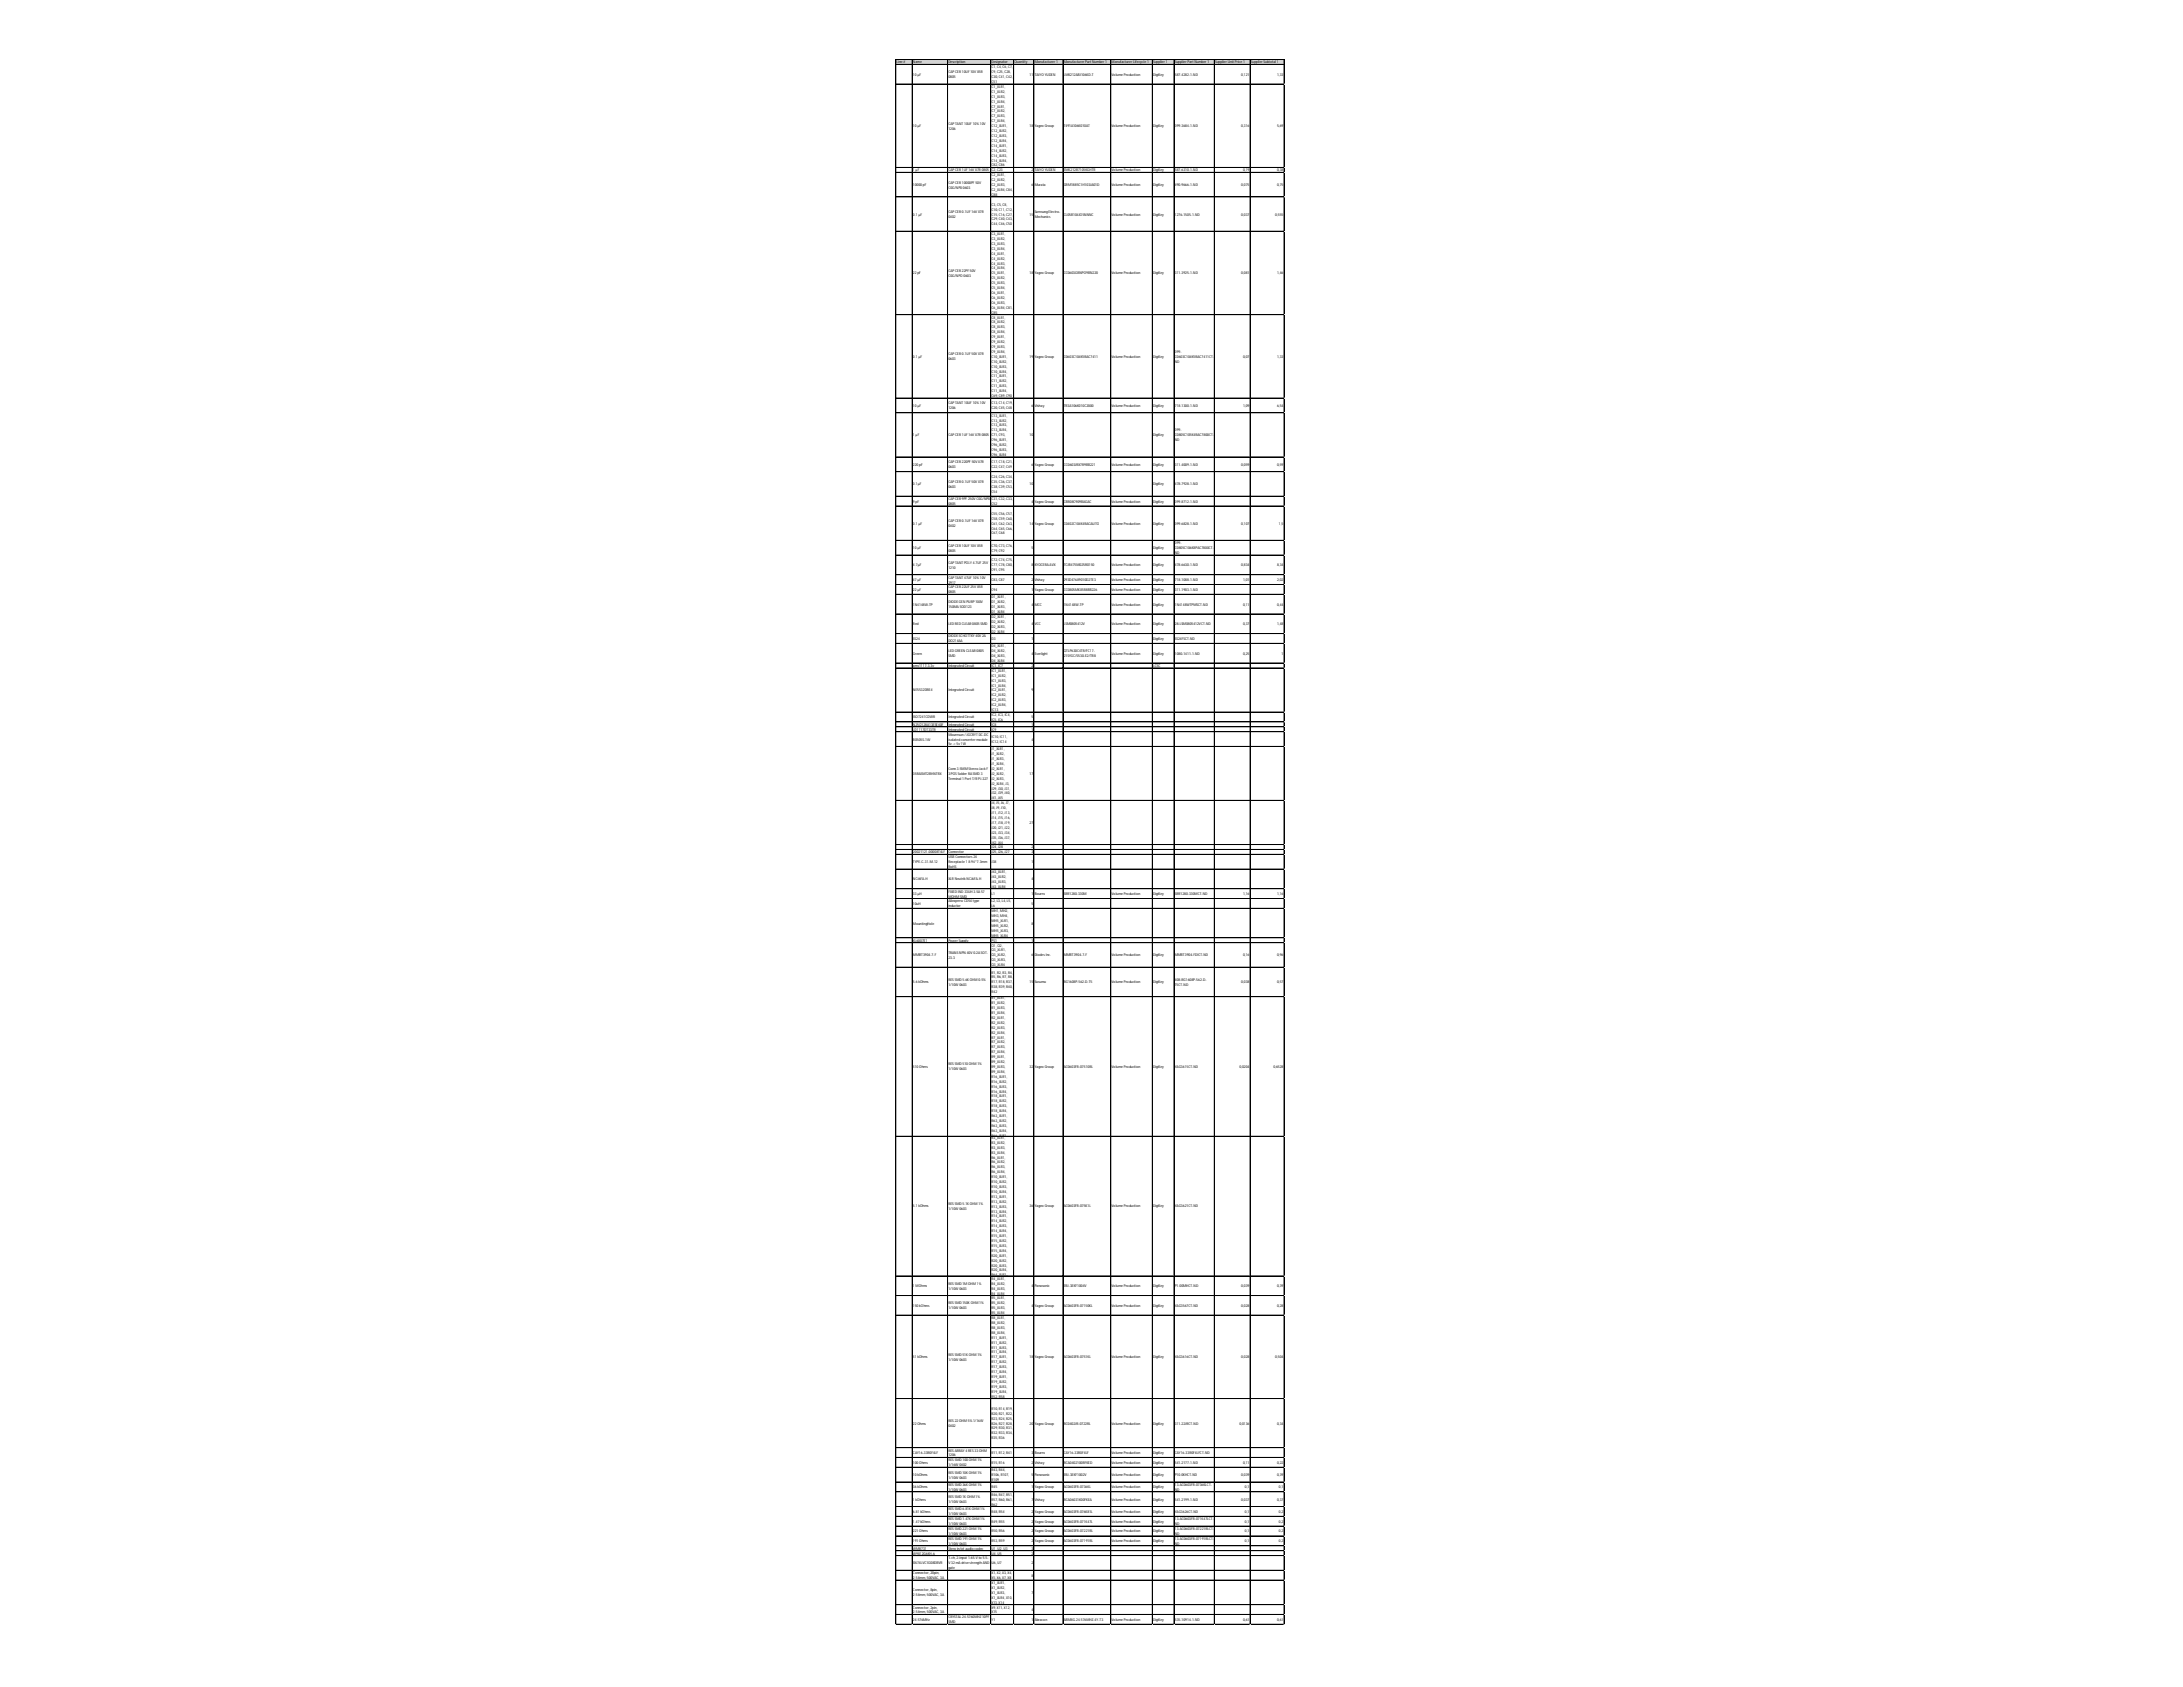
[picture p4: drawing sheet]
<svg xmlns="http://www.w3.org/2000/svg" width="279mm" height="216mm" viewBox="0 0 279 216" stroke-linecap="round" stroke-linejoin="round" font-family="sans-serif">
<defs><g id="words">
<g font-size=".5">
<text x="114.8" y="8.1">Line #</text>
<text x="116.9" y="8.1">Name</text>
<text x="116.9" y="9.7">10µF</text>
<text x="121.4" y="8.1">Description</text>
<text x="121.4" y="9.4">CAPCER 10UF 10V X5R</text>
<text x="121.4" y="10">0805</text>
<text x="126.9" y="8.1">Designator</text>
<text x="126.9" y="8.7">C1, C4, C6, C7,</text>
<text x="126.9" y="9.4">C9, C25, C28,</text>
<text x="126.9" y="10">C30, C41, C42,</text>
<text x="126.9" y="10.6">C51</text>
<text x="126.9" y="11.3">C1_XLR1,</text>
<text x="126.9" y="11.9">C1_XLR2,</text>
<text x="129.8" y="8.1">Quantity</text>
<text x="131.8" y="9.7">11</text>
<text x="132.4" y="8.1">Manufacturer1</text>
<text x="132.4" y="9.7">TAIYO YUDEN</text>
<text x="136.1" y="8.1">ManufacturerPart Number1</text>
<text x="136.1" y="9.7">LMK212ABJ106KD-T</text>
<text x="142.3" y="8.1">Manufacturer Lifecycle 1</text>
<text x="142.3" y="9.7">Volume Production</text>
<text x="147.6" y="8.1">Supplier1</text>
<text x="147.6" y="9.7">DigiKey</text>
<text x="150.4" y="8.1">SupplierPart Number1</text>
<text x="150.4" y="9.7">587-4282-1-ND</text>
<text x="155.5" y="8.1">Supplier Unit Price 1</text>
<text x="158.9" y="9.7">0,121</text>
<text x="160.1" y="8.1">SupplierSubtotal 1</text>
<text x="163.5" y="9.7">1,33</text>
<text x="116.9" y="16.3">10µF</text>
<text x="121.4" y="16">CAPTANT 10UF 10% 10V</text>
<text x="121.4" y="16.6">1206</text>
<text x="126.9" y="12.5">C1_XLR3,</text>
<text x="126.9" y="13.1">C1_XLR4,</text>
<text x="126.9" y="13.8">C7_XLR1,</text>
<text x="126.9" y="14.4">C7_XLR2,</text>
<text x="126.9" y="15">C7_XLR3,</text>
<text x="126.9" y="15.7">C7_XLR4,</text>
<text x="126.9" y="16.3">C12_XLR1,</text>
<text x="126.9" y="16.9">C12_XLR2,</text>
<text x="126.9" y="17.5">C12_XLR3,</text>
<text x="131.8" y="16.3">18</text>
<text x="132.4" y="16.3">Yageo Group</text>
<text x="136.1" y="16.3">T491A106K010AT</text>
<text x="142.3" y="16.3">Volume Production</text>
<text x="147.6" y="16.3">DigiKey</text>
<text x="150.4" y="16.3">399-3684-1-ND</text>
<text x="158.9" y="16.3">0,316</text>
<text x="163.5" y="16.3">5,69</text>
<text x="116.9" y="21.9">1 µF</text>
<text x="116.9" y="23.8">10000 pF</text>
<text x="121.4" y="21.9">CAPCER 1UF 16V X7R0805</text>
<text x="121.4" y="23.5">CAPCER 10000PF 50V</text>
<text x="126.9" y="18.2">C12_XLR4,</text>
<text x="126.9" y="18.8">C14_XLR1,</text>
<text x="126.9" y="19.4">C14_XLR2,</text>
<text x="126.9" y="20">C14_XLR3,</text>
<text x="126.9" y="20.7">C14_XLR4,</text>
<text x="126.9" y="21.3">C82, C86</text>
<text x="126.9" y="21.9">C2, C23</text>
<text x="126.9" y="22.6">C2_XLR1,</text>
<text x="126.9" y="23.2">C2_XLR2,</text>
<text x="126.9" y="23.8">C2_XLR3,</text>
<text x="132" y="21.9">2</text>
<text x="132" y="23.8">6</text>
<text x="132.4" y="21.9">TAIYO YUDEN</text>
<text x="132.4" y="23.8">Murata</text>
<text x="136.1" y="21.9">EMK212B7105KGHTR</text>
<text x="136.1" y="23.8">GRM1885C1H103JA01D</text>
<text x="142.3" y="21.9">Volume Production</text>
<text x="142.3" y="23.8">Volume Production</text>
<text x="147.6" y="21.9">DigiKey</text>
<text x="147.6" y="23.8">DigiKey</text>
<text x="150.4" y="21.9">587-6310-1-ND</text>
<text x="150.4" y="23.8">490-9666-1-ND</text>
<text x="158.9" y="23.8">0,075</text>
<text x="159.1" y="21.9">0,19</text>
<text x="163.5" y="21.9">0,38</text>
<text x="163.5" y="23.8">0,75</text>
<text x="116.9" y="27.6">0.1 µF</text>
<text x="121.4" y="24.1">C0G/NP0 0603</text>
<text x="121.4" y="27.3">CAPCER 0.1UF 16V X7R</text>
<text x="121.4" y="27.9">0402</text>
<text x="126.9" y="24.4">C2_XLR4, C84,</text>
<text x="126.9" y="25.1">C88</text>
<text x="126.9" y="26.3">C3, C5, C8,</text>
<text x="126.9" y="27">C10, C11, C12,</text>
<text x="126.9" y="27.6">C15, C16, C27,</text>
<text x="126.9" y="28.2">C29, C40, C43,</text>
<text x="126.9" y="28.8">C44, C46, C50</text>
<text x="131.8" y="27.6">15</text>
<text x="132.4" y="27.3">SamsungElectro-</text>
<text x="132.4" y="27.9">Mechanics</text>
<text x="136.1" y="27.6">CL05B104JO5NNNC</text>
<text x="142.3" y="27.6">Volume Production</text>
<text x="147.6" y="27.6">DigiKey</text>
<text x="150.4" y="27.6">1276-1505-1-ND</text>
<text x="158.9" y="27.6">0,037</text>
<text x="163.2" y="27.6">0,555</text>
<text x="116.9" y="35.1">22 pF</text>
<text x="121.4" y="34.8">CAPCER 22PF 50V</text>
<text x="121.4" y="35.4">C0G/NPO 0603</text>
<text x="126.9" y="30.1">C3_XLR1,</text>
<text x="126.9" y="30.7">C3_XLR2,</text>
<text x="126.9" y="31.3">C3_XLR3,</text>
<text x="126.9" y="32">C3_XLR4,</text>
<text x="126.9" y="32.6">C4_XLR1,</text>
<text x="126.9" y="33.2">C4_XLR2,</text>
<text x="126.9" y="33.9">C4_XLR3,</text>
<text x="126.9" y="34.5">C4_XLR4,</text>
<text x="126.9" y="35.1">C5_XLR1,</text>
<text x="126.9" y="35.7">C5_XLR2,</text>
<text x="131.8" y="35.1">18</text>
<text x="132.4" y="35.1">Yageo Group</text>
<text x="136.1" y="35.1">CC0603GRNPO9BN220</text>
<text x="142.3" y="35.1">Volume Production</text>
<text x="147.6" y="35.1">DigiKey</text>
<text x="150.4" y="35.1">311-3925-1-ND</text>
<text x="158.9" y="35.1">0,081</text>
<text x="163.5" y="35.1">1,46</text>
<text x="126.9" y="36.4">C5_XLR3,</text>
<text x="126.9" y="37">C5_XLR4,</text>
<text x="126.9" y="37.6">C6_XLR1,</text>
<text x="126.9" y="38.3">C6_XLR2,</text>
<text x="126.9" y="38.9">C6_XLR3,</text>
<text x="126.9" y="39.5">C6_XLR4, C81,</text>
<text x="126.9" y="40.1">C85</text>
<text x="126.9" y="40.8">C8_XLR1,</text>
<text x="126.9" y="41.4">C8_XLR2,</text>
<text x="116.9" y="45.8">0.1 µF</text>
<text x="121.4" y="45.5">CAPCER 0.1UF 50V X7R</text>
<text x="121.4" y="46.1">0603</text>
<text x="126.9" y="42">C8_XLR3,</text>
<text x="126.9" y="42.7">C8_XLR4,</text>
<text x="126.9" y="43.3">C9_XLR1,</text>
<text x="126.9" y="43.9">C9_XLR2,</text>
<text x="126.9" y="44.5">C9_XLR3,</text>
<text x="126.9" y="45.2">C9_XLR4,</text>
<text x="126.9" y="45.8">C10_XLR1,</text>
<text x="126.9" y="46.4">C10_XLR2,</text>
<text x="126.9" y="47">C10_XLR3,</text>
<text x="126.9" y="47.7">C10_XLR4,</text>
<text x="131.8" y="45.8">19</text>
<text x="132.4" y="45.8">Yageo Group</text>
<text x="136.1" y="45.8">C0603C104K5RAC7411</text>
<text x="142.3" y="45.8">Volume Production</text>
<text x="147.6" y="45.8">DigiKey</text>
<text x="150.4" y="45.2">399-</text>
<text x="150.4" y="45.8">C0603C104K5RAC7411CT-</text>
<text x="150.4" y="46.4">ND</text>
<text x="159.1" y="45.8">0,07</text>
<text x="163.5" y="45.8">1,33</text>
<text x="116.9" y="52.1">10µF</text>
<text x="121.4" y="51.8">CAPTANT 10UF 10% 10V</text>
<text x="121.4" y="52.4">1206</text>
<text x="126.9" y="48.3">C11_XLR1,</text>
<text x="126.9" y="48.9">C11_XLR2,</text>
<text x="126.9" y="49.6">C11_XLR3,</text>
<text x="126.9" y="50.2">C11_XLR4,</text>
<text x="126.9" y="50.8">C69, C89, C90</text>
<text x="126.9" y="51.8">C13, C14, C19,</text>
<text x="126.9" y="52.4">C20, C45, C48</text>
<text x="126.9" y="53.3">C13_XLR1,</text>
<text x="126.9" y="54">C13_XLR2,</text>
<text x="132" y="52.1">6</text>
<text x="132.4" y="52.1">Vishay</text>
<text x="136.1" y="52.1">TR3A106K010C2000</text>
<text x="142.3" y="52.1">Volume Production</text>
<text x="147.6" y="52.1">DigiKey</text>
<text x="150.4" y="52.1">718-1300-1-ND</text>
<text x="159.1" y="52.1">1,09</text>
<text x="163.5" y="52.1">6,54</text>
<text x="116.9" y="55.8">1 µF</text>
<text x="116.9" y="59.6">220 pF</text>
<text x="121.4" y="55.8">CAPCER 1UF 16V X7R0805</text>
<text x="121.4" y="59.3">CAPCER 220PF 50V X7R</text>
<text x="121.4" y="59.9">0603</text>
<text x="126.9" y="54.6">C13_XLR3,</text>
<text x="126.9" y="55.2">C13_XLR4,</text>
<text x="126.9" y="55.8">C71, C93,</text>
<text x="126.9" y="56.5">C96_XLR1,</text>
<text x="126.9" y="57.1">C96_XLR2,</text>
<text x="126.9" y="57.7">C96_XLR3,</text>
<text x="126.9" y="58.3">C96_XLR4</text>
<text x="126.9" y="59.3">C17, C18, C21,</text>
<text x="126.9" y="59.9">C22, C47, C49</text>
<text x="131.8" y="55.8">10</text>
<text x="132" y="59.6">6</text>
<text x="132.4" y="59.6">Yageo Group</text>
<text x="136.1" y="59.6">CC0603JRX7R9BB221</text>
<text x="142.3" y="59.6">Volume Production</text>
<text x="147.6" y="55.8">DigiKey</text>
<text x="147.6" y="59.6">DigiKey</text>
<text x="150.4" y="55.2">399-</text>
<text x="150.4" y="55.8">C0805C105K4RAC7800CT-</text>
<text x="150.4" y="56.5">ND</text>
<text x="150.4" y="59.6">311-4009-1-ND</text>
<text x="158.9" y="59.6">0,059</text>
<text x="163.5" y="59.6">0,59</text>
<text x="116.9" y="62.1">0.1µF</text>
<text x="116.9" y="64.3">9 pF</text>
<text x="121.4" y="61.8">CAPCER 0.1UF 50V X7R</text>
<text x="121.4" y="62.4">0603</text>
<text x="121.4" y="64">CAPCER 9PF 250V C0G/NP0</text>
<text x="121.4" y="64.6">0805</text>
<text x="126.9" y="61.2">C24, C26, C34,</text>
<text x="126.9" y="61.8">C35, C36, C37,</text>
<text x="126.9" y="62.4">C38, C39, C53,</text>
<text x="126.9" y="63.1">C54</text>
<text x="126.9" y="64">C31, C32, C33,</text>
<text x="126.9" y="64.6">C52</text>
<text x="126.9" y="65.9">C55, C56, C57,</text>
<text x="131.8" y="62.1">10</text>
<text x="132" y="64.3">4</text>
<text x="132.4" y="64.3">Yageo Group</text>
<text x="136.1" y="64.3">CBR08C909BAGAC</text>
<text x="142.3" y="64.3">Volume Production</text>
<text x="147.6" y="62.1">DigiKey</text>
<text x="147.6" y="64.3">DigiKey</text>
<text x="150.4" y="62.1">478-7928-1-ND</text>
<text x="150.4" y="64.3">399-8712-1-ND</text>
<text x="116.9" y="67.1">0.1 µF</text>
<text x="116.9" y="70.3">10µF</text>
<text x="121.4" y="66.8">CAPCER 0.1UF 16V X7R</text>
<text x="121.4" y="67.5">0402</text>
<text x="121.4" y="70">CAPCER 10UF 10V X5R</text>
<text x="121.4" y="70.6">0805</text>
<text x="126.9" y="66.5">C58, C59, C60,</text>
<text x="126.9" y="67.1">C61, C62, C63,</text>
<text x="126.9" y="67.8">C64, C65, C66,</text>
<text x="126.9" y="68.4">C67, C68</text>
<text x="126.9" y="70">C70, C73, C76,</text>
<text x="126.9" y="70.6">C79, C92</text>
<text x="126.9" y="71.9">C72, C74, C75,</text>
<text x="131.8" y="67.1">14</text>
<text x="132" y="70.3">5</text>
<text x="132.4" y="67.1">Yageo Group</text>
<text x="136.1" y="67.1">C0402C104K4RACAUTO</text>
<text x="142.3" y="67.1">Volume Production</text>
<text x="147.6" y="67.1">DigiKey</text>
<text x="147.6" y="70.3">DigiKey</text>
<text x="150.4" y="67.1">399-6828-1-ND</text>
<text x="150.4" y="69.7">399-</text>
<text x="150.4" y="70.3">C0805C106K8PAC7800CT-</text>
<text x="150.4" y="70.9">ND</text>
<text x="158.9" y="67.1">0,107</text>
<text x="163.7" y="67.1">1,5</text>
<text x="116.9" y="72.5">4.7µF</text>
<text x="116.9" y="74.4">47 µF</text>
<text x="116.9" y="75.6">22µF</text>
<text x="116.9" y="77.5">1N4148W-TP</text>
<text x="121.4" y="72.2">CAPTANT POLY 4.7UF 25V</text>
<text x="121.4" y="72.8">1210</text>
<text x="121.4" y="74">CAPTANT 47UF 10% 10V</text>
<text x="121.4" y="74.7">2917</text>
<text x="121.4" y="75.3">CAPCER 22UF 25V X5R</text>
<text x="121.4" y="75.9">0805</text>
<text x="121.4" y="77.2">DIODE GEN PURP100V</text>
<text x="121.4" y="77.8">150MA SOD123</text>
<text x="126.9" y="72.5">C77, C78, C80,</text>
<text x="126.9" y="73.1">C91, C95</text>
<text x="126.9" y="74.4">C83, C87</text>
<text x="126.9" y="75.6">C94</text>
<text x="126.9" y="76.6">D1_XLR1,</text>
<text x="126.9" y="77.2">D1_XLR2,</text>
<text x="126.9" y="77.8">D1_XLR3,</text>
<text x="132" y="72.5">8</text>
<text x="132" y="74.4">2</text>
<text x="132" y="75.6">1</text>
<text x="132" y="77.5">4</text>
<text x="132.4" y="72.5">KYOCERA AVX</text>
<text x="132.4" y="74.4">Vishay</text>
<text x="132.4" y="75.6">Yageo Group</text>
<text x="132.4" y="77.5">MCC</text>
<text x="136.1" y="72.5">TCJB475M025R0150</text>
<text x="136.1" y="74.4">293D476X9010D2TE3</text>
<text x="136.1" y="75.6">CC0805MKX5R8BB226</text>
<text x="136.1" y="77.5">1N4148W-TP</text>
<text x="142.3" y="72.5">Volume Production</text>
<text x="142.3" y="74.4">Volume Production</text>
<text x="142.3" y="75.6">Volume Production</text>
<text x="142.3" y="77.5">Volume Production</text>
<text x="147.6" y="72.5">DigiKey</text>
<text x="147.6" y="74.4">DigiKey</text>
<text x="147.6" y="75.6">DigiKey</text>
<text x="147.6" y="77.5">DigiKey</text>
<text x="150.4" y="72.5">478-6630-1-ND</text>
<text x="150.4" y="74.4">718-1088-1-ND</text>
<text x="150.4" y="75.6">311-1903-1-ND</text>
<text x="150.4" y="77.5">1N4148WTPMSCT-ND</text>
<text x="158.9" y="72.5">0,834</text>
<text x="159.1" y="74.4">1,01</text>
<text x="159.1" y="77.5">0,11</text>
<text x="163.5" y="72.5">8,34</text>
<text x="163.5" y="74.4">2,02</text>
<text x="163.5" y="77.5">0,44</text>
<text x="116.9" y="80">Red</text>
<text x="116.9" y="81.9">SS24</text>
<text x="116.9" y="83.8">Green</text>
<text x="121.4" y="80">LED RED CLEAR 0805 SMD</text>
<text x="121.4" y="81.6">DIODE SCHOTTKY 40V 2A</text>
<text x="121.4" y="82.2">DO214AA</text>
<text x="121.4" y="83.5">LED GREEN CLEAR 0805</text>
<text x="126.9" y="78.4">D1_XLR4</text>
<text x="126.9" y="79.1">D2_XLR1,</text>
<text x="126.9" y="79.7">D2_XLR2,</text>
<text x="126.9" y="80.3">D2_XLR3,</text>
<text x="126.9" y="81">D2_XLR4</text>
<text x="126.9" y="81.9">D3</text>
<text x="126.9" y="82.8">D4_XLR1,</text>
<text x="126.9" y="83.5">D4_XLR2,</text>
<text x="132" y="80">4</text>
<text x="132" y="81.9">1</text>
<text x="132" y="83.8">4</text>
<text x="132.4" y="80">VCC</text>
<text x="132.4" y="83.8">Everlight</text>
<text x="136.1" y="80">LSM0805412V</text>
<text x="136.1" y="83.5">QTLP630C4TR/FC17-</text>
<text x="142.3" y="80">Volume Production</text>
<text x="142.3" y="83.8">Volume Production</text>
<text x="147.6" y="80">DigiKey</text>
<text x="147.6" y="81.9">DigiKey</text>
<text x="147.6" y="83.8">DigiKey</text>
<text x="150.4" y="80">28-LSM0805412VCT-ND</text>
<text x="150.4" y="81.9">SS24FSCT-ND</text>
<text x="150.4" y="83.8">1080-1411-1-ND</text>
<text x="159.1" y="80">0,37</text>
<text x="159.1" y="83.8">0,25</text>
<text x="163.5" y="80">1,48</text>
<text x="164" y="83.8">1</text>
<text x="116.9" y="85.4">ams1117-3.3v</text>
<text x="116.9" y="88.5">NE5532DRE4</text>
<text x="121.4" y="84.1">SMD</text>
<text x="121.4" y="85.4">Integrated Circuit</text>
<text x="121.4" y="88.5">Integrated Circuit</text>
<text x="126.9" y="84.1">D4_XLR3,</text>
<text x="126.9" y="84.7">D4_XLR4</text>
<text x="126.9" y="85.4">IC1, IC7</text>
<text x="126.9" y="86">IC1_XLR1,</text>
<text x="126.9" y="86.6">IC1_XLR2,</text>
<text x="126.9" y="87.2">IC1_XLR3,</text>
<text x="126.9" y="87.9">IC1_XLR4,</text>
<text x="126.9" y="88.5">IC2_XLR1,</text>
<text x="126.9" y="89.1">IC2_XLR2,</text>
<text x="126.9" y="89.7">IC2_XLR3,</text>
<text x="132" y="85.4">2</text>
<text x="132" y="88.5">9</text>
<text x="136.1" y="84.1">21SYGC/S530-E2/TR8</text>
<text x="147.6" y="85.4">LCSC</text>
<text x="116.9" y="91.9">ISO7241CDWR</text>
<text x="116.9" y="92.9">N25Q128A13ESE40F</text>
<text x="116.9" y="93.5">LD1117DT33TR</text>
<text x="116.9" y="94.8">B0505S-1W</text>
<text x="121.4" y="91.9">Integrated Circuit</text>
<text x="121.4" y="92.9">Integrated Circuit</text>
<text x="121.4" y="93.5">Integrated Circuit</text>
<text x="121.4" y="94.1">Mournsun / JGCRYT DC-DC</text>
<text x="121.4" y="94.8">isolated convertermodule</text>
<text x="121.4" y="95.4">5v -&gt; 5v 1W</text>
<text x="126.9" y="90.4">IC2_XLR4,</text>
<text x="126.9" y="91">IC13</text>
<text x="126.9" y="91.6">IC2, IC3, IC4,</text>
<text x="126.9" y="92.3">IC5, IC6</text>
<text x="126.9" y="92.9">IC8</text>
<text x="126.9" y="93.5">IC9</text>
<text x="126.9" y="94.5">IC10, IC11,</text>
<text x="126.9" y="95.1">IC12, IC14</text>
<text x="132" y="91.9">5</text>
<text x="132" y="92.9">1</text>
<text x="132" y="93.5">1</text>
<text x="132" y="94.8">4</text>
<text x="116.9" y="99.2">35RASMT2BHNTRX</text>
<text x="121.4" y="98.5">Conn 3.5MM Stereo JackF</text>
<text x="121.4" y="99.2">3 POSSolderRA SMD 3</text>
<text x="121.4" y="99.8">Terminal 1 Port T/R PJ-327</text>
<text x="126.9" y="96">J1_XLR1,</text>
<text x="126.9" y="96.7">J1_XLR2,</text>
<text x="126.9" y="97.3">J1_XLR3,</text>
<text x="126.9" y="97.9">J1_XLR4,</text>
<text x="126.9" y="98.5">J2_XLR1,</text>
<text x="126.9" y="99.2">J2_XLR2,</text>
<text x="126.9" y="99.8">J2_XLR3,</text>
<text x="126.9" y="100.4">J2_XLR4, J3,</text>
<text x="126.9" y="101">J29, J30, J31,</text>
<text x="126.9" y="101.7">J32, J39, J40,</text>
<text x="131.8" y="99.2">17</text>
<text x="126.9" y="102.3">J41, J45</text>
<text x="126.9" y="102.9">J4, J5, J6, J7,</text>
<text x="126.9" y="103.6">J8, J9, J10,</text>
<text x="126.9" y="104.2">J11, J12, J13,</text>
<text x="126.9" y="104.8">J14, J15, J16,</text>
<text x="126.9" y="105.4">J17, J18, J19,</text>
<text x="126.9" y="106.1">J20, J21, J22,</text>
<text x="126.9" y="106.7">J23, J33, J34,</text>
<text x="126.9" y="107.3">J35, J36, J37,</text>
<text x="126.9" y="108">J42, J44</text>
<text x="131.8" y="105.4">27</text>
<text x="116.9" y="109.2">20021121-00008T4LF</text>
<text x="116.9" y="110.5">TYPE-C-31-M-12</text>
<text x="116.9" y="112.7">NCJ6FA-H</text>
<text x="121.4" y="109.2">Connector</text>
<text x="121.4" y="109.8">USB Connectors 24</text>
<text x="121.4" y="110.5">Receptacle 1 8.94*7.3mm</text>
<text x="121.4" y="111.1">RoHS</text>
<text x="121.4" y="112.7">XLR NeutrikNCJ6FA-H</text>
<text x="126.9" y="108.6">J24, J28</text>
<text x="126.9" y="109.2">J25, J26, J27</text>
<text x="126.9" y="110.5">J38</text>
<text x="126.9" y="111.7">J43_XLR1,</text>
<text x="126.9" y="112.4">J43_XLR2,</text>
<text x="126.9" y="113">J43_XLR3,</text>
<text x="126.9" y="113.6">J43_XLR4</text>
<text x="132" y="108.6">2</text>
<text x="132" y="109.2">3</text>
<text x="132" y="110.5">1</text>
<text x="132" y="112.7">4</text>
<text x="116.9" y="114.5">33µH</text>
<text x="116.9" y="115.8">10uH</text>
<text x="116.9" y="118.3">MountingHole</text>
<text x="121.4" y="114.2">FIXED IND 33UH 3.5A 57</text>
<text x="121.4" y="114.9">MOHM SMD</text>
<text x="121.4" y="115.5">Aliexpress CD54 type</text>
<text x="121.4" y="116.1">inductor</text>
<text x="126.9" y="114.5">L1</text>
<text x="126.9" y="115.5">L2, L3, L4, L5,</text>
<text x="126.9" y="116.1">L6</text>
<text x="126.9" y="116.7">MH1, MH2,</text>
<text x="126.9" y="117.4">MH3, MH4,</text>
<text x="126.9" y="118">MH5_XLR1,</text>
<text x="126.9" y="118.6">MH5_XLR2,</text>
<text x="126.9" y="119.3">MH5_XLR3,</text>
<text x="126.9" y="119.9">MH5_XLR4</text>
<text x="132" y="114.5">1</text>
<text x="132" y="115.8">5</text>
<text x="132" y="118.3">8</text>
<text x="132.4" y="114.5">Bourns</text>
<text x="136.1" y="114.5">SRR1280-330M</text>
<text x="142.3" y="114.5">Volume Production</text>
<text x="147.6" y="114.5">DigiKey</text>
<text x="150.4" y="114.5">SRR1280-330MCT-ND</text>
<text x="159.1" y="114.5">1,16</text>
<text x="163.5" y="114.5">1,16</text>
<text x="116.9" y="120.5">XL6007E1</text>
<text x="116.9" y="122.4">MMBT3904-7-F</text>
<text x="116.9" y="125.9">5.6 kOhms</text>
<text x="121.4" y="120.5">PowerSupply</text>
<text x="121.4" y="122.1">TRANSNPN 40V 0.2A SOT-</text>
<text x="121.4" y="122.7">23-3</text>
<text x="121.4" y="125.5">RESSMD 5.6KOHM 0.5%</text>
<text x="126.9" y="120.5">PS1</text>
<text x="126.9" y="121.1">Q1, Q2,</text>
<text x="126.9" y="121.8">Q3_XLR1,</text>
<text x="126.9" y="122.4">Q3_XLR2,</text>
<text x="126.9" y="123">Q3_XLR3,</text>
<text x="126.9" y="123.7">Q3_XLR4</text>
<text x="126.9" y="124.6">R1, R2, R3, R4,</text>
<text x="126.9" y="125.2">R5, R6, R7, R8,</text>
<text x="126.9" y="125.9">R17, R18, R37,</text>
<text x="131.8" y="125.9">15</text>
<text x="132" y="120.5">1</text>
<text x="132" y="122.4">6</text>
<text x="132.4" y="122.4">Diodes Inc.</text>
<text x="132.4" y="125.9">Susumu</text>
<text x="136.1" y="122.4">MMBT3904-7-F</text>
<text x="136.1" y="125.9">RG1608P-562-D-T5</text>
<text x="142.3" y="122.4">Volume Production</text>
<text x="142.3" y="125.9">Volume Production</text>
<text x="147.6" y="122.4">DigiKey</text>
<text x="147.6" y="125.9">DigiKey</text>
<text x="150.4" y="122.4">MMBT3904-FDICT-ND</text>
<text x="150.4" y="125.5">408-RG1608P-562-D-</text>
<text x="158.9" y="125.9">0,038</text>
<text x="159.1" y="122.4">0,16</text>
<text x="163.5" y="122.4">0,96</text>
<text x="163.5" y="125.9">0,57</text>
<text x="121.4" y="126.2">1/10W 0603</text>
<text x="126.9" y="126.5">R38, R39, R40,</text>
<text x="126.9" y="127.1">R42</text>
<text x="126.9" y="127.9">R1_XLR1,</text>
<text x="126.9" y="128.5">R1_XLR2,</text>
<text x="126.9" y="129.1">R1_XLR3,</text>
<text x="126.9" y="129.8">R1_XLR4,</text>
<text x="126.9" y="130.4">R2_XLR1,</text>
<text x="126.9" y="131">R2_XLR2,</text>
<text x="126.9" y="131.7">R2_XLR3,</text>
<text x="150.4" y="126.2">T5CT-ND</text>
<text x="116.9" y="136.7">510 Ohms</text>
<text x="121.4" y="136.3">RESSMD 510 OHM 1%</text>
<text x="121.4" y="137">1/10W 0603</text>
<text x="126.9" y="132.3">R2_XLR4,</text>
<text x="126.9" y="132.9">R7_XLR1,</text>
<text x="126.9" y="133.5">R7_XLR2,</text>
<text x="126.9" y="134.2">R7_XLR3,</text>
<text x="126.9" y="134.8">R7_XLR4,</text>
<text x="126.9" y="135.4">R9_XLR1,</text>
<text x="126.9" y="136.1">R9_XLR2,</text>
<text x="126.9" y="136.7">R9_XLR3,</text>
<text x="126.9" y="137.3">R9_XLR4,</text>
<text x="126.9" y="137.9">R16_XLR1,</text>
<text x="131.8" y="136.7">32</text>
<text x="132.4" y="136.7">Yageo Group</text>
<text x="136.1" y="136.7">AC0603FR-07510RL</text>
<text x="142.3" y="136.7">Volume Production</text>
<text x="147.6" y="136.7">DigiKey</text>
<text x="150.4" y="136.7">YAG3615CT-ND</text>
<text x="158.6" y="136.7">0,0204</text>
<text x="163" y="136.7">0,6528</text>
<text x="126.9" y="138.6">R16_XLR2,</text>
<text x="126.9" y="139.2">R16_XLR3,</text>
<text x="126.9" y="139.8">R16_XLR4,</text>
<text x="126.9" y="140.5">R18_XLR1,</text>
<text x="126.9" y="141.1">R18_XLR2,</text>
<text x="126.9" y="141.7">R18_XLR3,</text>
<text x="126.9" y="142.3">R18_XLR4,</text>
<text x="126.9" y="143">R63_XLR1,</text>
<text x="126.9" y="143.6">R63_XLR2,</text>
<text x="126.9" y="144.2">R63_XLR3,</text>
<text x="126.9" y="144.8">R63_XLR4,</text>
<text x="126.9" y="145.5">R66_XLR1,</text>
<text x="126.9" y="145.8">R3_XLR1,</text>
<text x="126.9" y="146.4">R3_XLR2,</text>
<text x="126.9" y="147">R3_XLR3,</text>
<text x="126.9" y="147.6">R3_XLR4,</text>
<text x="126.9" y="148.3">R6_XLR1,</text>
<text x="126.9" y="148.9">R6_XLR2,</text>
<text x="126.9" y="149.5">R6_XLR3,</text>
<text x="116.9" y="154.5">5.1 kOhms</text>
<text x="121.4" y="154.2">RESSMD 5.1KOHM 1%</text>
<text x="121.4" y="154.8">1/10W 0603</text>
<text x="126.9" y="150.2">R6_XLR4,</text>
<text x="126.9" y="150.8">R10_XLR1,</text>
<text x="126.9" y="151.4">R10_XLR2,</text>
<text x="126.9" y="152">R10_XLR3,</text>
<text x="126.9" y="152.7">R10_XLR4,</text>
<text x="126.9" y="153.3">R13_XLR1,</text>
<text x="126.9" y="153.9">R13_XLR2,</text>
<text x="126.9" y="154.6">R13_XLR3,</text>
<text x="126.9" y="155.2">R13_XLR4,</text>
<text x="126.9" y="155.8">R14_XLR1,</text>
<text x="131.8" y="154.5">36</text>
<text x="132.4" y="154.5">Yageo Group</text>
<text x="136.1" y="154.5">AC0603FR-075K1L</text>
<text x="142.3" y="154.5">Volume Production</text>
<text x="147.6" y="154.5">DigiKey</text>
<text x="150.4" y="154.5">YAG3621CT-ND</text>
<text x="126.9" y="156.4">R14_XLR2,</text>
<text x="126.9" y="157.1">R14_XLR3,</text>
<text x="126.9" y="157.7">R14_XLR4,</text>
<text x="126.9" y="158.3">R15_XLR1,</text>
<text x="126.9" y="158.9">R15_XLR2,</text>
<text x="126.9" y="159.6">R15_XLR3,</text>
<text x="126.9" y="160.2">R15_XLR4,</text>
<text x="126.9" y="160.8">R20_XLR1,</text>
<text x="126.9" y="161.5">R20_XLR2,</text>
<text x="116.9" y="164.7">1 MOhms</text>
<text x="116.9" y="167.2">150 kOhms</text>
<text x="121.4" y="164.4">RESSMD 1M OHM 1%</text>
<text x="121.4" y="165">1/10W 0603</text>
<text x="121.4" y="166.9">RESSMD 150KOHM 1%</text>
<text x="121.4" y="167.6">1/10W 0603</text>
<text x="126.9" y="162.1">R20_XLR3,</text>
<text x="126.9" y="162.7">R20_XLR4,</text>
<text x="126.9" y="163.3">R64_XLR1,</text>
<text x="126.9" y="163.8">R4_XLR1,</text>
<text x="126.9" y="164.4">R4_XLR2,</text>
<text x="126.9" y="165">R4_XLR3,</text>
<text x="126.9" y="165.7">R4_XLR4</text>
<text x="126.9" y="166.3">R5_XLR1,</text>
<text x="126.9" y="166.9">R5_XLR2,</text>
<text x="126.9" y="167.6">R5_XLR3,</text>
<text x="132" y="164.7">4</text>
<text x="132" y="167.2">4</text>
<text x="132.4" y="164.7">Panasonic</text>
<text x="132.4" y="167.2">Yageo Group</text>
<text x="136.1" y="164.7">ERJ-3EKF1004V</text>
<text x="136.1" y="167.2">AC0603FR-07150KL</text>
<text x="142.3" y="164.7">Volume Production</text>
<text x="142.3" y="167.2">Volume Production</text>
<text x="147.6" y="164.7">DigiKey</text>
<text x="147.6" y="167.2">DigiKey</text>
<text x="150.4" y="164.7">P1.00MHCT-ND</text>
<text x="150.4" y="167.2">YAG3567CT-ND</text>
<text x="158.9" y="164.7">0,039</text>
<text x="158.9" y="167.2">0,028</text>
<text x="163.5" y="164.7">0,39</text>
<text x="163.5" y="167.2">0,28</text>
<text x="116.9" y="173.8">51 kOhms</text>
<text x="121.4" y="173.5">RESSMD 51KOHM 1%</text>
<text x="126.9" y="168.2">R5_XLR4</text>
<text x="126.9" y="168.8">R8_XLR1,</text>
<text x="126.9" y="169.4">R8_XLR2,</text>
<text x="126.9" y="170.1">R8_XLR3,</text>
<text x="126.9" y="170.7">R8_XLR4,</text>
<text x="126.9" y="171.3">R11_XLR1,</text>
<text x="126.9" y="172">R11_XLR2,</text>
<text x="126.9" y="172.6">R11_XLR3,</text>
<text x="126.9" y="173.2">R11_XLR4,</text>
<text x="126.9" y="173.8">R17_XLR1,</text>
<text x="131.8" y="173.8">18</text>
<text x="132.4" y="173.8">Yageo Group</text>
<text x="136.1" y="173.8">AC0603FR-0751KL</text>
<text x="142.3" y="173.8">Volume Production</text>
<text x="147.6" y="173.8">DigiKey</text>
<text x="150.4" y="173.8">YAG3616CT-ND</text>
<text x="158.9" y="173.8">0,028</text>
<text x="163.2" y="173.8">0,504</text>
<text x="121.4" y="174.1">1/10W 0603</text>
<text x="126.9" y="174.5">R17_XLR2,</text>
<text x="126.9" y="175.1">R17_XLR3,</text>
<text x="126.9" y="175.7">R17_XLR4,</text>
<text x="126.9" y="176.3">R19_XLR1,</text>
<text x="126.9" y="177">R19_XLR2,</text>
<text x="126.9" y="177.6">R19_XLR3,</text>
<text x="126.9" y="178.2">R19_XLR4,</text>
<text x="126.9" y="178.9">R52, R58</text>
<text x="116.9" y="182.3">22 Ohms</text>
<text x="121.4" y="182">RES22 OHM 5% 1/16W</text>
<text x="121.4" y="182.6">0402</text>
<text x="121.4" y="185.8">RESARRAY 4 RES33 OHM</text>
<text x="126.9" y="180.4">R10, R14, R19,</text>
<text x="126.9" y="181.1">R20, R21, R22,</text>
<text x="126.9" y="181.7">R23, R24, R25,</text>
<text x="126.9" y="182.3">R26, R27, R28,</text>
<text x="126.9" y="182.9">R29, R30, R31,</text>
<text x="126.9" y="183.6">R32, R33, R34,</text>
<text x="126.9" y="184.2">R35, R36</text>
<text x="131.8" y="182.3">20</text>
<text x="132.4" y="182.3">Yageo Group</text>
<text x="136.1" y="182.3">RC0402JR-0722RL</text>
<text x="142.3" y="182.3">Volume Production</text>
<text x="147.6" y="182.3">DigiKey</text>
<text x="150.4" y="182.3">311-22JRCT-ND</text>
<text x="158.6" y="182.3">0,0136</text>
<text x="163.5" y="182.3">0,34</text>
<text x="116.9" y="186.1">CAY16-33R0F4LF</text>
<text x="116.9" y="187.3">100 Ohms</text>
<text x="116.9" y="188.9">10 kOhms</text>
<text x="116.9" y="190.5">36 kOhms</text>
<text x="121.4" y="186.4">1206</text>
<text x="121.4" y="187">RESSMD 100 OHM 1%</text>
<text x="121.4" y="187.6">1/16W 0402</text>
<text x="121.4" y="188.6">RESSMD 10KOHM 1%</text>
<text x="121.4" y="189.2">1/10W 0603</text>
<text x="121.4" y="190.2">RESSMD 36KOHM 1%</text>
<text x="121.4" y="190.8">1/10W 0603</text>
<text x="121.4" y="191.7">RESSMD 1KOHM 1%</text>
<text x="126.9" y="186.1">R11, R12, R41</text>
<text x="126.9" y="187.3">R15, R16</text>
<text x="126.9" y="188.3">R43, R44,</text>
<text x="126.9" y="188.9">R106, R107,</text>
<text x="126.9" y="189.5">R109</text>
<text x="126.9" y="190.5">R45</text>
<text x="126.9" y="191.4">R46, R47, R51,</text>
<text x="132" y="186.1">3</text>
<text x="132" y="187.3">2</text>
<text x="132" y="188.9">5</text>
<text x="132" y="190.5">1</text>
<text x="132.4" y="186.1">Bourns</text>
<text x="132.4" y="187.3">Vishay</text>
<text x="132.4" y="188.9">Panasonic</text>
<text x="132.4" y="190.5">Yageo Group</text>
<text x="136.1" y="186.1">CAY16-33R0F4LF</text>
<text x="136.1" y="187.3">RCA0402100RFKED</text>
<text x="136.1" y="188.9">ERJ-3EKF1002V</text>
<text x="136.1" y="190.5">AC0603FR-0736KL</text>
<text x="142.3" y="186.1">Volume Production</text>
<text x="142.3" y="187.3">Volume Production</text>
<text x="142.3" y="188.9">Volume Production</text>
<text x="142.3" y="190.5">Volume Production</text>
<text x="147.6" y="186.1">DigiKey</text>
<text x="147.6" y="187.3">DigiKey</text>
<text x="147.6" y="188.9">DigiKey</text>
<text x="147.6" y="190.5">DigiKey</text>
<text x="150.4" y="186.1">CAY16-33R0F4LFCT-ND</text>
<text x="150.4" y="187.3">541-2177-1-ND</text>
<text x="150.4" y="188.9">P10.0KHCT-ND</text>
<text x="150.4" y="190.2">13-AC0603FR-0736KLCT-</text>
<text x="150.4" y="190.8">ND</text>
<text x="158.9" y="188.9">0,039</text>
<text x="159.1" y="187.3">0,11</text>
<text x="159.3" y="190.5">0,1</text>
<text x="163.5" y="187.3">0,22</text>
<text x="163.5" y="188.9">0,39</text>
<text x="163.7" y="190.5">0,1</text>
<text x="116.9" y="192">1 kOhms</text>
<text x="116.9" y="193.6">6.81 kOhms</text>
<text x="116.9" y="194.9">1.47 kOhms</text>
<text x="116.9" y="196.1">221 Ohms</text>
<text x="116.9" y="197.4">191 Ohms</text>
<text x="121.4" y="192.4">1/10W 0603</text>
<text x="121.4" y="193.3">RESSMD 6.81KOHM 1%</text>
<text x="121.4" y="193.9">1/10W 0603</text>
<text x="121.4" y="194.6">RESSMD 1.47KOHM 1%</text>
<text x="121.4" y="195.2">1/10W 0603</text>
<text x="121.4" y="195.8">RESSMD 221 OHM 1%</text>
<text x="121.4" y="196.4">1/10W 0603</text>
<text x="121.4" y="197.1">RESSMD 191 OHM 1%</text>
<text x="121.4" y="197.7">1/10W 0603</text>
<text x="126.9" y="192">R57, R60, R61,</text>
<text x="126.9" y="192.7">R62</text>
<text x="126.9" y="193.6">R48, R54</text>
<text x="126.9" y="194.9">R49, R55</text>
<text x="126.9" y="196.1">R50, R56</text>
<text x="126.9" y="197.4">R53, R59</text>
<text x="132" y="192">7</text>
<text x="132" y="193.6">2</text>
<text x="132" y="194.9">2</text>
<text x="132" y="196.1">2</text>
<text x="132" y="197.4">2</text>
<text x="132.4" y="192">Vishay</text>
<text x="132.4" y="193.6">Yageo Group</text>
<text x="132.4" y="194.9">Yageo Group</text>
<text x="132.4" y="196.1">Yageo Group</text>
<text x="132.4" y="197.4">Yageo Group</text>
<text x="136.1" y="192">RCA06031K00FKEA</text>
<text x="136.1" y="193.6">AC0603FR-076K81L</text>
<text x="136.1" y="194.9">AC0603FR-071K47L</text>
<text x="136.1" y="196.1">AC0603FR-07221RL</text>
<text x="136.1" y="197.4">AC0603FR-07191RL</text>
<text x="142.3" y="192">Volume Production</text>
<text x="142.3" y="193.6">Volume Production</text>
<text x="142.3" y="194.9">Volume Production</text>
<text x="142.3" y="196.1">Volume Production</text>
<text x="142.3" y="197.4">Volume Production</text>
<text x="147.6" y="192">DigiKey</text>
<text x="147.6" y="193.6">DigiKey</text>
<text x="147.6" y="194.9">DigiKey</text>
<text x="147.6" y="196.1">DigiKey</text>
<text x="147.6" y="197.4">DigiKey</text>
<text x="150.4" y="192">541-2199-1-ND</text>
<text x="150.4" y="193.6">YAG3626CT-ND</text>
<text x="150.4" y="194.6">13-AC0603FR-071K47LCT-</text>
<text x="150.4" y="195.2">ND</text>
<text x="150.4" y="195.8">13-AC0603FR-07221RLCT-</text>
<text x="150.4" y="196.4">ND</text>
<text x="150.4" y="197.1">13-AC0603FR-07191RLCT-</text>
<text x="150.4" y="197.7">ND</text>
<text x="158.9" y="192">0,037</text>
<text x="159.3" y="193.6">0,1</text>
<text x="159.3" y="194.9">0,1</text>
<text x="159.3" y="196.1">0,1</text>
<text x="159.3" y="197.4">0,1</text>
<text x="163.5" y="192">0,37</text>
<text x="163.7" y="193.6">0,2</text>
<text x="163.7" y="194.9">0,2</text>
<text x="163.7" y="196.1">0,2</text>
<text x="163.7" y="197.4">0,2</text>
<text x="116.9" y="198.3">WM8731</text>
<text x="116.9" y="199">W9812G6KH-6</text>
<text x="116.9" y="200.2">SN74LVC1G08DBVR</text>
<text x="116.9" y="201.5">Connector, 20pin,</text>
<text x="116.9" y="202.1">2.54mm, 500VAC, 3A</text>
<text x="116.9" y="203.7">Connector, 8pin,</text>
<text x="121.4" y="198.3">Stero in/ot audio codec</text>
<text x="121.4" y="199.6">1-ch, 2-input 1.65-V to 5.5-</text>
<text x="121.4" y="200.2">V 32 mA drive strength AND</text>
<text x="121.4" y="200.8">gate</text>
<text x="126.9" y="198.3">U1, U2, U3</text>
<text x="126.9" y="199">U4, U5</text>
<text x="126.9" y="200.2">U6, U7</text>
<text x="126.9" y="201.5">X1, X2, X3, X4,</text>
<text x="126.9" y="202.1">X5, X6, X7, X8</text>
<text x="126.9" y="202.7">X1_XLR1,</text>
<text x="126.9" y="203.3">X1_XLR2,</text>
<text x="126.9" y="204">X1_XLR3,</text>
<text x="132" y="198.3">3</text>
<text x="132" y="199">2</text>
<text x="132" y="200.2">2</text>
<text x="132" y="201.8">8</text>
<text x="132" y="204">7</text>
<text x="116.9" y="204.3">2.54mm, 500VAC, 3A</text>
<text x="116.9" y="205.9">Connector, 2pin,</text>
<text x="116.9" y="206.5">2.54mm, 500VAC, 3A</text>
<text x="116.9" y="207.4">24.576MHz</text>
<text x="121.4" y="207.1">CRYSTAL 24.5760MHZ10PF</text>
<text x="121.4" y="207.7">SMD</text>
<text x="126.9" y="204.6">X1_XLR4, X10,</text>
<text x="126.9" y="205.2">X13, X14</text>
<text x="126.9" y="205.9">X9, X11, X12,</text>
<text x="126.9" y="206.5">X15</text>
<text x="126.9" y="207.4">Y1</text>
<text x="132" y="206.2">4</text>
<text x="132" y="207.4">1</text>
<text x="132.4" y="207.4">Abracon</text>
<text x="136.1" y="207.4">ABM8G-24.576MHZ-4Y-T3</text>
<text x="142.3" y="207.4">Volume Production</text>
<text x="147.6" y="207.4">DigiKey</text>
<text x="150.4" y="207.4">535-10914-1-ND</text>
<text x="159.1" y="207.4">0,61</text>
<text x="163.5" y="207.4">0,61</text>
</g>
</g></defs>
<path d="M114.7 7.6h49.7v.7h-49.7z" fill="#d3d3d3"/>
<g fill="none" stroke="#000" stroke-width=".13">
<path d="M114.7 7.6v200.3M114.7 8.2l49.7 .1M114.7 10.8h49.7M116.8 7.6l-.1 200.3M121.3 7.6v200.3M126.8 7.6v200.3M129.7 7.6v200.3M132.3 7.6v200.3M136.1 7.6l-.1 200.3M142.2 7.6v200.3M147.5 7.6v200.3M150.3 7.6v200.3"/>
<path d="M155.4 7.6v200.3M160 7.6v200.3M164.3 7.6v200.3M164.4 7.6h-49.7v200.3h49.7v-200.3M114.7 21.4h49.7M114.7 22.1h49.7M114.7 25.2h49.7M114.7 29.6h49.7M114.7 40.3h49.7M114.7 50.9l49.7 .1M114.7 52.8h49.7M114.7 58.5h49.7"/>
<path d="M114.7 60.4h49.7M114.7 63.5h49.7M114.7 64.8h49.7M114.7 69.2h49.7M114.7 71h49.7M114.7 73.5l49.7 .1M114.7 74.8h49.7M114.7 76.1h49.7M114.7 78.6h49.7M114.7 81.1h49.7M114.7 82.3h49.7M114.7 82.4h49.7"/>
<path d="M114.7 84.8l49.7 .1M114.7 85.5h49.7M114.7 91.1h49.7M114.7 92.4h49.7M114.7 93h49.7M114.7 93.6l49.7 .1M114.7 95.5h49.7M114.7 102.4h49.7M114.7 108.1h49.7M114.7 108.7h49.7M114.7 109.3h49.7M114.7 109.4h49.7"/>
<path d="M114.7 111.2h49.7M114.7 113.7h49.7M114.7 115h49.7M114.7 116.2l49.7 .1M114.7 120h49.7M114.7 120.6h49.7M114.7 120.7h49.7M114.7 123.8h49.7M114.7 127.5h49.7M114.7 127.6h49.7M114.7 145.4h49.7M114.7 163.3h49.7"/>
<path d="M114.7 165.8h49.7M114.7 168.3h49.7M114.7 179h49.7M114.7 185.3h49.7M114.7 186.5h49.7M114.7 187.8h49.7M114.7 189.7h49.7M114.7 190.9h49.7M114.7 192.8h49.7M114.7 194.1h49.7M114.7 195.3h49.7M114.7 196.6h49.7"/>
<path d="M114.7 197.8h49.7M114.7 198.5h49.7M114.7 199.1h49.7M114.7 201h49.7M114.7 202.2h49.7M114.7 205.4h49.7M114.7 206.6h49.7"/>
</g>
<path d="M114.7 207.9h.1" fill="none" stroke="#d4d4d4" stroke-width=".13"/>
<path d="M116.7 207.9h.1" fill="none" stroke="#d4d4d4" stroke-width=".13"/>
<path d="M121.3 207.9h.1" fill="none" stroke="#d4d4d4" stroke-width=".13"/>
<path d="M126.8 207.9h.1" fill="none" stroke="#d4d4d4" stroke-width=".13"/>
<path d="M129.7 207.9h.1" fill="none" stroke="#d4d4d4" stroke-width=".13"/>
<path d="M132.3 207.9h.1" fill="none" stroke="#d4d4d4" stroke-width=".13"/>
<path d="M136 207.9h.1" fill="none" stroke="#d4d4d4" stroke-width=".13"/>
<path d="M142.2 207.9h.1" fill="none" stroke="#d4d4d4" stroke-width=".13"/>
<path d="M147.5 207.9h.1" fill="none" stroke="#d4d4d4" stroke-width=".13"/>
<path d="M150.3 207.9h.1" fill="none" stroke="#d4d4d4" stroke-width=".13"/>
<path d="M155.4 207.9h.1" fill="none" stroke="#d4d4d4" stroke-width=".13"/>
<path d="M160 207.9h.1" fill="none" stroke="#d4d4d4" stroke-width=".13"/>
<path d="M164.3 207.9h.1" fill="none" stroke="#d4d4d4" stroke-width=".13"/>
<path d="M164.4 10.8h.1" fill="none" stroke="#d4d4d4" stroke-width=".13"/>
<path d="M164.4 21.4h.1" fill="none" stroke="#d4d4d4" stroke-width=".13"/>
<path d="M164.4 22.1h.1" fill="none" stroke="#d4d4d4" stroke-width=".13"/>
<path d="M164.4 25.2h.1" fill="none" stroke="#d4d4d4" stroke-width=".13"/>
<path d="M164.4 29.6h.1" fill="none" stroke="#d4d4d4" stroke-width=".13"/>
<path d="M164.4 40.3h.1" fill="none" stroke="#d4d4d4" stroke-width=".13"/>
<path d="M164.4 50.9h.1" fill="none" stroke="#d4d4d4" stroke-width=".13"/>
<path d="M164.4 52.8h.1" fill="none" stroke="#d4d4d4" stroke-width=".13"/>
<path d="M164.4 58.5h.1" fill="none" stroke="#d4d4d4" stroke-width=".13"/>
<path d="M164.4 60.4h.1" fill="none" stroke="#d4d4d4" stroke-width=".13"/>
<path d="M164.4 63.5h.1" fill="none" stroke="#d4d4d4" stroke-width=".13"/>
<path d="M164.4 64.8h.1" fill="none" stroke="#d4d4d4" stroke-width=".13"/>
<path d="M164.4 69.2h.1" fill="none" stroke="#d4d4d4" stroke-width=".13"/>
<path d="M164.4 71h.1" fill="none" stroke="#d4d4d4" stroke-width=".13"/>
<path d="M164.4 73.5h.1" fill="none" stroke="#d4d4d4" stroke-width=".13"/>
<path d="M164.4 74.8h.1" fill="none" stroke="#d4d4d4" stroke-width=".13"/>
<path d="M164.4 76.1h.1" fill="none" stroke="#d4d4d4" stroke-width=".13"/>
<path d="M164.4 78.6h.1" fill="none" stroke="#d4d4d4" stroke-width=".13"/>
<path d="M164.4 81.1h.1" fill="none" stroke="#d4d4d4" stroke-width=".13"/>
<path d="M164.4 82.3h.1" fill="none" stroke="#d4d4d4" stroke-width=".13"/>
<path d="M164.4 84.8h.1" fill="none" stroke="#d4d4d4" stroke-width=".13"/>
<path d="M164.4 85.5h.1" fill="none" stroke="#d4d4d4" stroke-width=".13"/>
<path d="M164.4 91.1h.1" fill="none" stroke="#d4d4d4" stroke-width=".13"/>
<path d="M164.4 92.4h.1" fill="none" stroke="#d4d4d4" stroke-width=".13"/>
<path d="M164.4 93h.1" fill="none" stroke="#d4d4d4" stroke-width=".13"/>
<path d="M164.4 93.6h.1" fill="none" stroke="#d4d4d4" stroke-width=".13"/>
<path d="M164.4 95.5h.1" fill="none" stroke="#d4d4d4" stroke-width=".13"/>
<path d="M164.4 102.4h.1" fill="none" stroke="#d4d4d4" stroke-width=".13"/>
<path d="M164.4 108.1h.1" fill="none" stroke="#d4d4d4" stroke-width=".13"/>
<path d="M164.4 108.7h.1" fill="none" stroke="#d4d4d4" stroke-width=".13"/>
<path d="M164.4 109.3h.1" fill="none" stroke="#d4d4d4" stroke-width=".13"/>
<path d="M164.4 111.2h.1" fill="none" stroke="#d4d4d4" stroke-width=".13"/>
<path d="M164.4 113.7h.1" fill="none" stroke="#d4d4d4" stroke-width=".13"/>
<path d="M164.4 115h.1" fill="none" stroke="#d4d4d4" stroke-width=".13"/>
<path d="M164.4 116.2h.1" fill="none" stroke="#d4d4d4" stroke-width=".13"/>
<path d="M164.4 120h.1" fill="none" stroke="#d4d4d4" stroke-width=".13"/>
<path d="M164.4 120.6h.1" fill="none" stroke="#d4d4d4" stroke-width=".13"/>
<path d="M164.4 123.8h.1" fill="none" stroke="#d4d4d4" stroke-width=".13"/>
<path d="M164.4 127.5h.1" fill="none" stroke="#d4d4d4" stroke-width=".13"/>
<path d="M164.4 145.4h.1" fill="none" stroke="#d4d4d4" stroke-width=".13"/>
<path d="M164.4 163.3h.1" fill="none" stroke="#d4d4d4" stroke-width=".13"/>
<path d="M164.4 165.8h.1" fill="none" stroke="#d4d4d4" stroke-width=".13"/>
<path d="M164.4 168.3h.1" fill="none" stroke="#d4d4d4" stroke-width=".13"/>
<path d="M164.4 179h.1" fill="none" stroke="#d4d4d4" stroke-width=".13"/>
<path d="M164.4 185.3h.1" fill="none" stroke="#d4d4d4" stroke-width=".13"/>
<path d="M164.4 186.5h.1" fill="none" stroke="#d4d4d4" stroke-width=".13"/>
<path d="M164.4 187.8h.1" fill="none" stroke="#d4d4d4" stroke-width=".13"/>
<path d="M164.4 189.7h.1" fill="none" stroke="#d4d4d4" stroke-width=".13"/>
<path d="M164.4 190.9h.1" fill="none" stroke="#d4d4d4" stroke-width=".13"/>
<path d="M164.4 192.8h.1" fill="none" stroke="#d4d4d4" stroke-width=".13"/>
<path d="M164.4 194.1h.1" fill="none" stroke="#d4d4d4" stroke-width=".13"/>
<path d="M164.4 195.3h.1" fill="none" stroke="#d4d4d4" stroke-width=".13"/>
<path d="M164.4 196.6h.1" fill="none" stroke="#d4d4d4" stroke-width=".13"/>
<path d="M164.4 197.8h.1" fill="none" stroke="#d4d4d4" stroke-width=".13"/>
<path d="M164.4 198.5h.1" fill="none" stroke="#d4d4d4" stroke-width=".13"/>
<path d="M164.4 199.1h.1" fill="none" stroke="#d4d4d4" stroke-width=".13"/>
<path d="M164.4 201h.1" fill="none" stroke="#d4d4d4" stroke-width=".13"/>
<path d="M164.4 202.2h.1" fill="none" stroke="#d4d4d4" stroke-width=".13"/>
<path d="M164.4 205.4h.1" fill="none" stroke="#d4d4d4" stroke-width=".13"/>
<path d="M164.4 206.6h.1" fill="none" stroke="#d4d4d4" stroke-width=".13"/>
<path d="M164.4 207.9h.1" fill="none" stroke="#d4d4d4" stroke-width=".13"/>
<use href="#words"/>
</svg>
